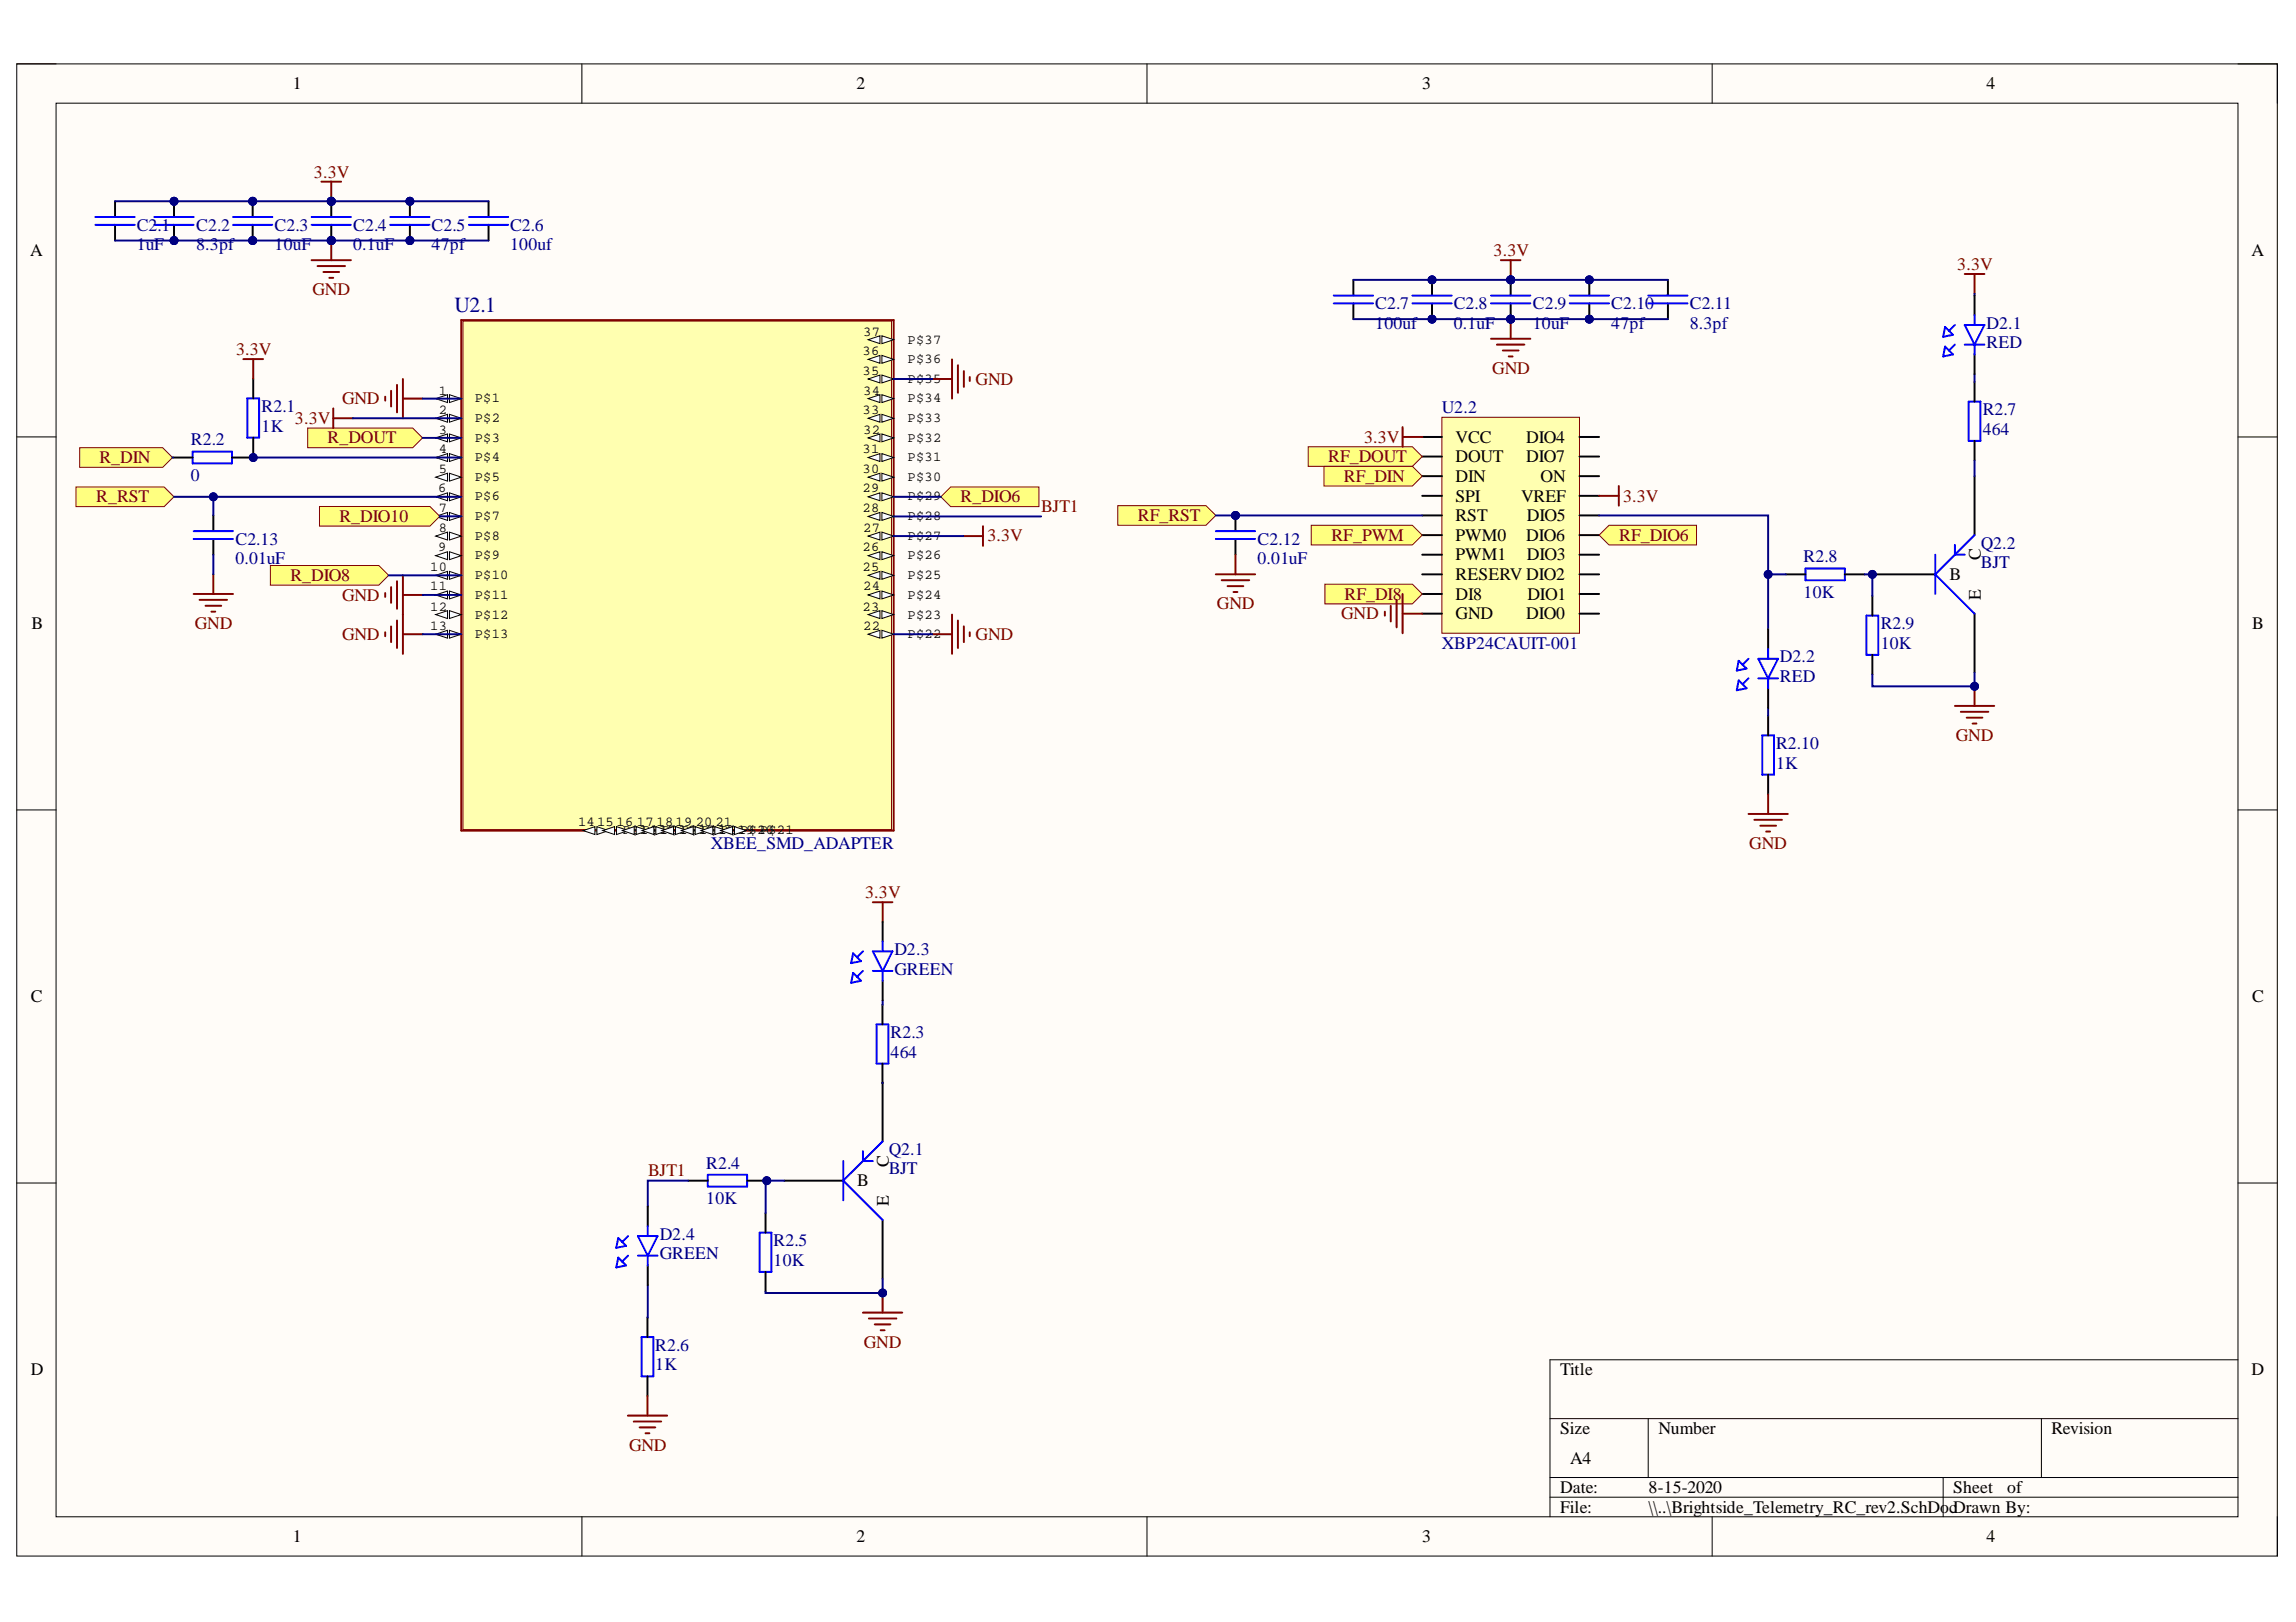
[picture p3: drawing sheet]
<svg xmlns="http://www.w3.org/2000/svg" width="297mm" height="210mm" viewBox="0 0 297 210" stroke-linecap="round" stroke-linejoin="round" font-family="sans-serif">
<defs><g id="words">
<text font-size="2.8" fill="#000080" x="58.8" y="40.4">U2.1</text>
<g font-size="2.3">
<text x="37.9" y="11.6">1</text>
<text x="110.8" y="11.6">2</text>
<text x="184" y="11.6">3</text>
<text x="257" y="11.6">4</text>
<text x="3.9" y="33.1">A</text>
<text x="291.3" y="33.1">A</text>
<text x="188.3" y="57.3">VCC</text>
<text x="188.3" y="59.8">DOUT</text>
<text x="197.5" y="57.3">DIO4</text>
<text x="197.5" y="59.8">DIO7</text>
<text x="188.3" y="62.4">DIN</text>
<text x="188.3" y="64.9">SPI</text>
<text x="196.8" y="64.9">VREF</text>
<text x="199.3" y="62.4">ON</text>
<text x="188.3" y="67.5">RST</text>
<text x="188.3" y="70">PWM0</text>
<text x="197.5" y="70">DIO6</text>
<text x="197.5" y="67.5">DIO5</text>
<text x="188.3" y="72.5">PWM1</text>
<text x="188.3" y="75.1">RESERV DIO2</text>
<text x="188.3" y="77.6">DI8</text>
<text x="197.5" y="72.5">DIO3</text>
<text x="197.6" y="77.6">DIO1</text>
<text x="252.2" y="75.1">B</text>
<text x="256.3" y="77.6" transform="rotate(-90 256.3 77.6)">E</text>
<text x="256.3" y="72.4" transform="rotate(-90 256.3 72.4)">C</text>
<text x="4.1" y="81.4">B</text>
<text x="188.3" y="80.1">GND</text>
<text x="197.5" y="80.1">DIO0</text>
<text x="291.4" y="81.4">B</text>
<text x="4" y="129.7">C</text>
<text x="291.4" y="129.7">C</text>
<text x="110.9" y="153.5">B</text>
<text x="115" y="151" transform="rotate(-90 115 151)">C</text>
<text x="115" y="156.1" transform="rotate(-90 115 156.1)">E</text>
<text x="4" y="177.9">D</text>
<text x="201.9" y="177.9">Title</text>
<text x="291.3" y="177.9">D</text>
<text x="201.9" y="185.6">Size</text>
<text x="214.5" y="185.6">Number</text>
<text x="265.4" y="185.6">Revision</text>
<text x="203.1" y="189.4">A4</text>
<text x="201.9" y="193.2">Date:</text>
<text x="201.9" y="195.8">File:</text>
<text x="213.3" y="193.2">8-15-2020</text>
<text x="213.3" y="195.8">\\..\Brightside_Telemetry_RC_rev2.SchDocDrawn By:</text>
<text x="252.7" y="193.2">Sheet</text>
<text x="259.7" y="193.2">of</text>
<text x="37.9" y="199.6">1</text>
<text x="110.8" y="199.6">2</text>
<text x="184" y="199.6">3</text>
<text x="257" y="199.6">4</text>
</g>
<g font-size="2.3" fill="#800000">
<text x="40.6" y="23">3.3V</text>
<text x="193.2" y="33.1">3.3V</text>
<text x="253.2" y="34.9">3.3V</text>
<text x="40.4" y="38.2">GND</text>
<text x="30.5" y="46">3.3V</text>
<text x="44.2" y="52.3">GND</text>
<text x="126.2" y="49.8">GND</text>
<text x="193.1" y="48.3">GND</text>
<text x="12.9" y="59.9">R_DIN</text>
<text x="38.2" y="54.9">3.3V</text>
<text x="42.4" y="57.4">R_DOUT</text>
<text x="171.8" y="59.8">RF_DOUT</text>
<text x="176.5" y="57.3">3.3V</text>
<text x="12.4" y="65">R_RST</text>
<text x="124.3" y="65">R_DIO6</text>
<text x="173.9" y="62.4">RF_DIN</text>
<text x="210" y="64.9">3.3V</text>
<text x="43.9" y="67.5">R_DIO10</text>
<text x="127.7" y="70.1">3.3V</text>
<text x="134.7" y="66.3">BJT1</text>
<text x="147.2" y="67.5">RF_RST</text>
<text x="172.2" y="70">RF_PWM</text>
<text x="209.5" y="70">RF_DIO6</text>
<text x="37.6" y="75.2">R_DIO8</text>
<text x="44.2" y="77.8">GND</text>
<text x="173.9" y="77.6">RF_DI8</text>
<text x="25.2" y="81.4">GND</text>
<text x="44.2" y="82.8">GND</text>
<text x="126.2" y="82.8">GND</text>
<text x="157.4" y="78.9">GND</text>
<text x="173.5" y="80.1">GND</text>
<text x="253" y="95.9">GND</text>
<text x="226.3" y="109.9">GND</text>
<text x="111.9" y="116.2">3.3V</text>
<text x="83.8" y="152.2">BJT1</text>
<text x="111.8" y="174.4">GND</text>
<text x="81.4" y="187.7">GND</text>
</g>
<g font-size="2.3" fill="#000080">
<text x="17.7" y="29.8">C2.1</text>
<text x="25.4" y="29.8">C2.2</text>
<text x="35.5" y="29.8">C2.3</text>
<text x="45.7" y="29.8">C2.4</text>
<text x="55.8" y="29.8">C2.5</text>
<text x="66" y="29.8">C2.6</text>
<text x="17.7" y="32.4">1uF</text>
<text x="25.4" y="32.4">8.3pf</text>
<text x="35.5" y="32.4">10uF</text>
<text x="45.7" y="32.4">0.1uF</text>
<text x="55.8" y="32.4">47pf</text>
<text x="66" y="32.4">100uf</text>
<text x="177.9" y="40">C2.7</text>
<text x="188.1" y="40">C2.8</text>
<text x="198.3" y="40">C2.9</text>
<text x="208.5" y="40">C2.10</text>
<text x="218.6" y="40">C2.11</text>
<text x="177.9" y="42.5">100uf</text>
<text x="188.1" y="42.5">0.1uF</text>
<text x="198.3" y="42.5">10uF</text>
<text x="208.5" y="42.5">47pf</text>
<text x="218.6" y="42.5">8.3pf</text>
<text x="257" y="42.5">D2.1</text>
<text x="257" y="45.1">RED</text>
<text x="33.8" y="53.3">R2.1</text>
<text x="186.5" y="53.5">U2.2</text>
<text x="256.5" y="53.8">R2.7</text>
<text x="24.7" y="57.6">R2.2</text>
<text x="33.8" y="55.9">1K</text>
<text x="256.5" y="56.3">464</text>
<text x="24.7" y="62.2">0</text>
<text x="30.5" y="70.5">C2.13</text>
<text x="162.7" y="70.5">C2.12</text>
<text x="256.3" y="71">Q2.2</text>
<text x="30.5" y="73">0.01uF</text>
<text x="162.7" y="73">0.01uF</text>
<text x="233.3" y="72.8">R2.8</text>
<text x="233.3" y="77.3">10K</text>
<text x="256.3" y="73.5">BJT</text>
<text x="186.5" y="83.9">XBP24CAUIT-001</text>
<text x="243.3" y="81.4">R2.9</text>
<text x="243.3" y="83.9">10K</text>
<text x="230.3" y="85.7">D2.2</text>
<text x="230.3" y="88.2">RED</text>
<text x="229.8" y="97">R2.10</text>
<text x="229.8" y="99.5">1K</text>
<text x="92" y="109.9">XBEE_SMD_ADAPTER</text>
<text x="115.7" y="123.6">D2.3</text>
<text x="115.7" y="126.1">GREEN</text>
<text x="115.2" y="134.3">R2.3</text>
<text x="115.2" y="136.9">464</text>
<text x="115" y="149.4">Q2.1</text>
<text x="91.4" y="151.2">R2.4</text>
<text x="91.4" y="155.8">10K</text>
<text x="115" y="152">BJT</text>
<text x="85.4" y="160.4">D2.4</text>
<text x="100.1" y="161.3">R2.5</text>
<text x="85.4" y="163">GREEN</text>
<text x="100.1" y="163.8">10K</text>
<text x="84.8" y="174.8">R2.6</text>
<text x="84.8" y="177.3">1K</text>
</g>
<g font-size="1.8">
<text x="111.6" y="46">36</text>
<text x="111.7" y="43.4">37</text>
<text x="117.4" y="47">P$36</text>
<text x="117.4" y="44.5">P$37</text>
<text x="56.8" y="51.1">1</text>
<text x="56.8" y="53.6">2</text>
<text x="61.4" y="52.1">P$1</text>
<text x="111.6" y="53.6">33</text>
<text x="111.6" y="48.5">35</text>
<text x="111.7" y="51.1">34</text>
<text x="117.4" y="52.1">P$34</text>
<text x="117.4" y="49.5">P$35</text>
<text x="56.8" y="56.1">3</text>
<text x="56.8" y="58.7">4</text>
<text x="61.4" y="54.6">P$2</text>
<text x="61.4" y="57.1">P$3</text>
<text x="61.4" y="59.7">P$4</text>
<text x="111.6" y="58.7">31</text>
<text x="111.7" y="56.1">32</text>
<text x="117.4" y="59.7">P$31</text>
<text x="117.4" y="57.1">P$32</text>
<text x="117.4" y="54.6">P$33</text>
<text x="56.7" y="63.7">6</text>
<text x="56.8" y="61.2">5</text>
<text x="61.4" y="62.2">P$5</text>
<text x="61.4" y="64.7">P$6</text>
<text x="111.6" y="63.7">29</text>
<text x="111.6" y="61.2">30</text>
<text x="117.4" y="64.7">P$29</text>
<text x="117.4" y="62.2">P$30</text>
<text x="56.7" y="71.3">9</text>
<text x="56.8" y="66.3">7</text>
<text x="56.8" y="68.8">8</text>
<text x="61.4" y="67.3">P$7</text>
<text x="61.4" y="69.8">P$8</text>
<text x="111.6" y="71.3">26</text>
<text x="111.6" y="66.3">28</text>
<text x="111.7" y="68.8">27</text>
<text x="117.4" y="69.8">P$27</text>
<text x="117.4" y="67.3">P$28</text>
<text x="55.7" y="73.9">10</text>
<text x="55.7" y="76.4">11</text>
<text x="61.4" y="72.4">P$9</text>
<text x="61.4" y="74.9">P$10</text>
<text x="61.4" y="77.5">P$11</text>
<text x="111.6" y="73.9">25</text>
<text x="111.7" y="76.4">24</text>
<text x="117.4" y="77.5">P$24</text>
<text x="117.4" y="74.9">P$25</text>
<text x="117.4" y="72.4">P$26</text>
<text x="55.7" y="79">12</text>
<text x="55.7" y="81.6">13</text>
<text x="61.4" y="80">P$12</text>
<text x="61.4" y="82.6">P$13</text>
<text x="111.6" y="79">23</text>
<text x="111.7" y="81.6">22</text>
<text x="117.4" y="82.6">P$22</text>
<text x="117.4" y="80">P$23</text>
<text x="74.8" y="106.9">1415</text>
<text x="79.8" y="106.9">16</text>
<text x="80.5" y="107.9">P$1P4$1P5$1P6$1P7$1P8$1P9$2P0$21</text>
<text x="82.4" y="106.9">17</text>
<text x="84.9" y="106.9">1819</text>
<text x="90" y="106.9">20</text>
<text x="92.6" y="106.9">21</text>
</g>
</g></defs>
<path d="M2.2 8.3h292.4v193.1h-292.4z" fill-rule="evenodd" fill="#fffcf8"/>
<path d="M2.2 8.3h292.4v193.1h-292.4z" fill="none" stroke="#000" stroke-width=".13"/>
<path d="M7.3 13.4h282.2v182.9h-282.2z" fill-rule="evenodd" fill="#fffcf8"/>
<g fill="none" stroke="#000" stroke-width=".13">
<path d="M2.2 8.3h5.1M7.3 13.4h282.2v182.9h-282.2zM75.3 8.3v5M148.4 8.3v5M221.5 8.3v5.1M289.5 8.3h5.1v5.1M2.2 56.5h5.1M289.5 56.5h5.1M2.2 104.8h5.1M289.5 104.8h5.1M2.2 153.1h5.1M289.5 153.1h5.1"/>
<path d="M289.5 176h-89v20.3M75.3 196.3v5.1M148.4 196.3v5.1M200.5 183.6h89M200.5 191.2h89M200.5 193.8h89M213.2 183.6v7.6M221.5 196.3v5.1M251.4 191.2v5.1M264.1 183.6v7.6M294.6 196.3v5.1"/>
</g>
<path d="M59.9 41.5h55.4v65.9h-55.4z" fill-rule="evenodd" fill="#ffffb0"/>
<path d="M59.9 41.5h55.4v65.9h-55.4z" fill="none" stroke="#800000" stroke-width=".13"/>
<path d="M59.7 41.4h55.9v66.1h-55.9z" fill="none" stroke="#800000" stroke-width=".25"/>
<path d="M58.1 51.1l1.6 .5-1.6 .5z" fill="#f8fcff"/>
<path d="M58.1 51.1l1.6 .5-1.6 .5z" fill="none" stroke="#000" stroke-width=".13"/>
<path d="M56.4 51.6l1.5-.5v1z" fill="#f8fcff"/>
<path d="M56.4 51.6l1.5-.5v1z" fill="none" stroke="#000" stroke-width=".13"/>
<path d="M58.1 53.6l1.6 .5-1.6 .5z" fill="#f8fcff"/>
<path d="M58.1 53.6l1.6 .5-1.6 .5z" fill="none" stroke="#000" stroke-width=".13"/>
<path d="M56.4 54.1l1.5-.5v1z" fill="#f8fcff"/>
<path d="M56.4 54.1l1.5-.5v1z" fill="none" stroke="#000" stroke-width=".13"/>
<path d="M58.1 56.2l1.6 .5-1.6 .5z" fill="#f8fcff"/>
<path d="M58.1 56.2l1.6 .5-1.6 .5z" fill="none" stroke="#000" stroke-width=".13"/>
<path d="M56.4 56.7l1.5-.5v1z" fill="#f8fcff"/>
<path d="M56.4 56.7l1.5-.5v1z" fill="none" stroke="#000" stroke-width=".13"/>
<path d="M58.1 58.7l1.6 .5-1.6 .5z" fill="#f8fcff"/>
<path d="M58.1 58.7l1.6 .5-1.6 .5z" fill="none" stroke="#000" stroke-width=".13"/>
<path d="M56.4 59.2l1.5-.5v1z" fill="#f8fcff"/>
<path d="M56.4 59.2l1.5-.5v1z" fill="none" stroke="#000" stroke-width=".13"/>
<path d="M58.1 61.2l1.6 .6-1.6 .5z" fill="#f8fcff"/>
<path d="M58.1 61.2l1.6 .6-1.6 .5z" fill="none" stroke="#000" stroke-width=".13"/>
<path d="M56.4 61.8l1.5-.6v1.1z" fill="#f8fcff"/>
<path d="M56.4 61.8l1.5-.6v1.1z" fill="none" stroke="#000" stroke-width=".13"/>
<path d="M58.1 63.8l1.6 .5-1.6 .5z" fill="#f8fcff"/>
<path d="M58.1 63.8l1.6 .5-1.6 .5z" fill="none" stroke="#000" stroke-width=".13"/>
<path d="M56.4 64.3l1.5-.5v1z" fill="#f8fcff"/>
<path d="M56.4 64.3l1.5-.5v1z" fill="none" stroke="#000" stroke-width=".13"/>
<path d="M58.1 66.3l1.6 .5-1.6 .5z" fill="#f8fcff"/>
<path d="M58.1 66.3l1.6 .5-1.6 .5z" fill="none" stroke="#000" stroke-width=".13"/>
<path d="M56.4 66.8l1.5-.5v1z" fill="#f8fcff"/>
<path d="M56.4 66.8l1.5-.5v1z" fill="none" stroke="#000" stroke-width=".13"/>
<path d="M58.1 68.9l1.6 .5-1.6 .5z" fill="#f8fcff"/>
<path d="M58.1 68.9l1.6 .5-1.6 .5z" fill="none" stroke="#000" stroke-width=".13"/>
<path d="M56.4 69.4l1.5-.5v1z" fill="#f8fcff"/>
<path d="M56.4 69.4l1.5-.5v1z" fill="none" stroke="#000" stroke-width=".13"/>
<path d="M58.1 71.4l1.6 .5-1.6 .5z" fill="#f8fcff"/>
<path d="M58.1 71.4l1.6 .5-1.6 .5z" fill="none" stroke="#000" stroke-width=".13"/>
<path d="M56.4 71.9l1.5-.5v1z" fill="#f8fcff"/>
<path d="M56.4 71.9l1.5-.5v1z" fill="none" stroke="#000" stroke-width=".13"/>
<path d="M58.1 73.9l1.6 .6-1.6 .5z" fill="#f8fcff"/>
<path d="M58.1 73.9l1.6 .6-1.6 .5z" fill="none" stroke="#000" stroke-width=".13"/>
<path d="M56.4 74.5l1.5-.6v1.1z" fill="#f8fcff"/>
<path d="M56.4 74.5l1.5-.6v1.1z" fill="none" stroke="#000" stroke-width=".13"/>
<path d="M58.1 76.5l1.6 .5-1.6 .5z" fill="#f8fcff"/>
<path d="M58.1 76.5l1.6 .5-1.6 .5z" fill="none" stroke="#000" stroke-width=".13"/>
<path d="M56.4 77l1.5-.5v1z" fill="#f8fcff"/>
<path d="M56.4 77l1.5-.5v1z" fill="none" stroke="#000" stroke-width=".13"/>
<path d="M58.1 79l1.6 .5-1.6 .5z" fill="#f8fcff"/>
<path d="M58.1 79l1.6 .5-1.6 .5z" fill="none" stroke="#000" stroke-width=".13"/>
<path d="M56.4 79.5l1.5-.5v1z" fill="#f8fcff"/>
<path d="M56.4 79.5l1.5-.5v1z" fill="none" stroke="#000" stroke-width=".13"/>
<path d="M58.1 81.6l1.6 .5-1.6 .5z" fill="#f8fcff"/>
<path d="M58.1 81.6l1.6 .5-1.6 .5z" fill="none" stroke="#000" stroke-width=".13"/>
<path d="M56.4 82.1l1.5-.5v1z" fill="#f8fcff"/>
<path d="M56.4 82.1l1.5-.5v1z" fill="none" stroke="#000" stroke-width=".13"/>
<path d="M77.2 107l1.5 .5-1.5 .5z" fill="#f8fcff"/>
<path d="M77.2 107l1.5 .5-1.5 .5z" fill="none" stroke="#000" stroke-width=".13"/>
<path d="M75.4 107.5l1.6-.5v1z" fill="#f8fcff"/>
<path d="M75.4 107.5l1.6-.5v1z" fill="none" stroke="#000" stroke-width=".13"/>
<path d="M79.8 107l1.5 .5-1.5 .5z" fill="#f8fcff"/>
<path d="M79.8 107l1.5 .5-1.5 .5z" fill="none" stroke="#000" stroke-width=".13"/>
<path d="M78 107.5l1.5-.5v1z" fill="#f8fcff"/>
<path d="M78 107.5l1.5-.5v1z" fill="none" stroke="#000" stroke-width=".13"/>
<path d="M82.3 107l1.5 .5-1.5 .5z" fill="#f8fcff"/>
<path d="M82.3 107l1.5 .5-1.5 .5z" fill="none" stroke="#000" stroke-width=".13"/>
<path d="M80.5 107.5l1.6-.5v1z" fill="#f8fcff"/>
<path d="M80.5 107.5l1.6-.5v1z" fill="none" stroke="#000" stroke-width=".13"/>
<path d="M84.8 107l1.6 .5-1.6 .5z" fill="#f8fcff"/>
<path d="M84.8 107l1.6 .5-1.6 .5z" fill="none" stroke="#000" stroke-width=".13"/>
<path d="M83.1 107.5l1.5-.5v1z" fill="#f8fcff"/>
<path d="M83.1 107.5l1.5-.5v1z" fill="none" stroke="#000" stroke-width=".13"/>
<path d="M87.4 107l1.5 .5-1.5 .5z" fill="#f8fcff"/>
<path d="M87.4 107l1.5 .5-1.5 .5z" fill="none" stroke="#000" stroke-width=".13"/>
<path d="M85.6 107.5l1.5-.5v1z" fill="#f8fcff"/>
<path d="M85.6 107.5l1.5-.5v1z" fill="none" stroke="#000" stroke-width=".13"/>
<path d="M89.9 107l1.6 .5-1.6 .5z" fill="#f8fcff"/>
<path d="M89.9 107l1.6 .5-1.6 .5z" fill="none" stroke="#000" stroke-width=".13"/>
<path d="M88.2 107.5l1.5-.5v1z" fill="#f8fcff"/>
<path d="M88.2 107.5l1.5-.5v1z" fill="none" stroke="#000" stroke-width=".13"/>
<path d="M92.5 107l1.5 .5-1.5 .5z" fill="#f8fcff"/>
<path d="M92.5 107l1.5 .5-1.5 .5z" fill="none" stroke="#000" stroke-width=".13"/>
<path d="M90.7 107.5l1.5-.5v1z" fill="#f8fcff"/>
<path d="M90.7 107.5l1.5-.5v1z" fill="none" stroke="#000" stroke-width=".13"/>
<path d="M95 107l1.5 .5-1.5 .5z" fill="#f8fcff"/>
<path d="M95 107l1.5 .5-1.5 .5z" fill="none" stroke="#000" stroke-width=".13"/>
<path d="M93.2 107.5l1.6-.5v1z" fill="#f8fcff"/>
<path d="M93.2 107.5l1.6-.5v1z" fill="none" stroke="#000" stroke-width=".13"/>
<path d="M114.1 81.6l1.5 .5-1.5 .5z" fill="#f8fcff"/>
<path d="M114.1 81.6l1.5 .5-1.5 .5z" fill="none" stroke="#000" stroke-width=".13"/>
<path d="M112.3 82.1l1.5-.5v1z" fill="#f8fcff"/>
<path d="M112.3 82.1l1.5-.5v1z" fill="none" stroke="#000" stroke-width=".13"/>
<path d="M114.1 79l1.5 .5-1.5 .5z" fill="#f8fcff"/>
<path d="M114.1 79l1.5 .5-1.5 .5z" fill="none" stroke="#000" stroke-width=".13"/>
<path d="M112.3 79.5l1.5-.5v1z" fill="#f8fcff"/>
<path d="M112.3 79.5l1.5-.5v1z" fill="none" stroke="#000" stroke-width=".13"/>
<path d="M114.1 76.5l1.5 .5-1.5 .5z" fill="#f8fcff"/>
<path d="M114.1 76.5l1.5 .5-1.5 .5z" fill="none" stroke="#000" stroke-width=".13"/>
<path d="M112.3 77l1.5-.5v1z" fill="#f8fcff"/>
<path d="M112.3 77l1.5-.5v1z" fill="none" stroke="#000" stroke-width=".13"/>
<path d="M114.1 73.9l1.5 .6-1.5 .5z" fill="#f8fcff"/>
<path d="M114.1 73.9l1.5 .6-1.5 .5z" fill="none" stroke="#000" stroke-width=".13"/>
<path d="M112.3 74.5l1.5-.6v1.1z" fill="#f8fcff"/>
<path d="M112.3 74.5l1.5-.6v1.1z" fill="none" stroke="#000" stroke-width=".13"/>
<path d="M114.1 71.4l1.5 .5-1.5 .5z" fill="#f8fcff"/>
<path d="M114.1 71.4l1.5 .5-1.5 .5z" fill="none" stroke="#000" stroke-width=".13"/>
<path d="M112.3 71.9l1.5-.5v1z" fill="#f8fcff"/>
<path d="M112.3 71.9l1.5-.5v1z" fill="none" stroke="#000" stroke-width=".13"/>
<path d="M114.1 68.9l1.5 .5-1.5 .5z" fill="#f8fcff"/>
<path d="M114.1 68.9l1.5 .5-1.5 .5z" fill="none" stroke="#000" stroke-width=".13"/>
<path d="M112.3 69.4l1.5-.5v1z" fill="#f8fcff"/>
<path d="M112.3 69.4l1.5-.5v1z" fill="none" stroke="#000" stroke-width=".13"/>
<path d="M114.1 66.3l1.5 .5-1.5 .5z" fill="#f8fcff"/>
<path d="M114.1 66.3l1.5 .5-1.5 .5z" fill="none" stroke="#000" stroke-width=".13"/>
<path d="M112.3 66.8l1.5-.5v1z" fill="#f8fcff"/>
<path d="M112.3 66.8l1.5-.5v1z" fill="none" stroke="#000" stroke-width=".13"/>
<path d="M114.1 63.8l1.5 .5-1.5 .5z" fill="#f8fcff"/>
<path d="M114.1 63.8l1.5 .5-1.5 .5z" fill="none" stroke="#000" stroke-width=".13"/>
<path d="M112.3 64.3l1.5-.5v1z" fill="#f8fcff"/>
<path d="M112.3 64.3l1.5-.5v1z" fill="none" stroke="#000" stroke-width=".13"/>
<path d="M114.1 61.2l1.5 .6-1.5 .5z" fill="#f8fcff"/>
<path d="M114.1 61.2l1.5 .6-1.5 .5z" fill="none" stroke="#000" stroke-width=".13"/>
<path d="M112.3 61.8l1.5-.6v1.1z" fill="#f8fcff"/>
<path d="M112.3 61.8l1.5-.6v1.1z" fill="none" stroke="#000" stroke-width=".13"/>
<path d="M114.1 58.7l1.5 .5-1.5 .5z" fill="#f8fcff"/>
<path d="M114.1 58.7l1.5 .5-1.5 .5z" fill="none" stroke="#000" stroke-width=".13"/>
<path d="M112.3 59.2l1.5-.5v1z" fill="#f8fcff"/>
<path d="M112.3 59.2l1.5-.5v1z" fill="none" stroke="#000" stroke-width=".13"/>
<path d="M114.1 56.2l1.5 .5-1.5 .5z" fill="#f8fcff"/>
<path d="M114.1 56.2l1.5 .5-1.5 .5z" fill="none" stroke="#000" stroke-width=".13"/>
<path d="M112.3 56.7l1.5-.5v1z" fill="#f8fcff"/>
<path d="M112.3 56.7l1.5-.5v1z" fill="none" stroke="#000" stroke-width=".13"/>
<path d="M114.1 53.6l1.5 .5-1.5 .5z" fill="#f8fcff"/>
<path d="M114.1 53.6l1.5 .5-1.5 .5z" fill="none" stroke="#000" stroke-width=".13"/>
<path d="M112.3 54.1l1.5-.5v1z" fill="#f8fcff"/>
<path d="M112.3 54.1l1.5-.5v1z" fill="none" stroke="#000" stroke-width=".13"/>
<path d="M114.1 51.1l1.5 .5-1.5 .5z" fill="#f8fcff"/>
<path d="M114.1 51.1l1.5 .5-1.5 .5z" fill="none" stroke="#000" stroke-width=".13"/>
<path d="M112.3 51.6l1.5-.5v1z" fill="#f8fcff"/>
<path d="M112.3 51.6l1.5-.5v1z" fill="none" stroke="#000" stroke-width=".13"/>
<path d="M114.1 48.5l1.5 .5-1.5 .6z" fill="#f8fcff"/>
<path d="M114.1 48.5l1.5 .5-1.5 .6z" fill="none" stroke="#000" stroke-width=".13"/>
<path d="M112.3 49l1.5-.5v1.1z" fill="#f8fcff"/>
<path d="M112.3 49l1.5-.5v1.1z" fill="none" stroke="#000" stroke-width=".13"/>
<path d="M114.1 46l1.5 .5-1.5 .5z" fill="#f8fcff"/>
<path d="M114.1 46l1.5 .5-1.5 .5z" fill="none" stroke="#000" stroke-width=".13"/>
<path d="M112.3 46.5l1.5-.5v1z" fill="#f8fcff"/>
<path d="M112.3 46.5l1.5-.5v1z" fill="none" stroke="#000" stroke-width=".13"/>
<path d="M114.1 43.5l1.5 .5-1.5 .5z" fill="#f8fcff"/>
<path d="M114.1 43.5l1.5 .5-1.5 .5z" fill="none" stroke="#000" stroke-width=".13"/>
<path d="M112.3 44l1.5-.5v1z" fill="#f8fcff"/>
<path d="M112.3 44l1.5-.5v1z" fill="none" stroke="#000" stroke-width=".13"/>
<g fill="none" stroke="#800000" stroke-width=".25">
<path d="M49.8 51.3v.5M50.6 50.6v2M51.4 49.8v3.6M52.1 49v5.1M52.1 51.6h2.6M120.6 49h2.6M123.2 46.5v5.1M123.9 47.3v3.5M124.7 48v2.1M125.5 48.8v.5M49.8 76.7v.5M50.6 76v2"/>
<path d="M51.4 75.2v3.6M52.1 74.5v10.1M52.1 77h2.6M123.2 79.5v5.1M49.8 81.8v.5M50.6 81.1v2M51.4 80.3v3.6M52.1 82.1h2.6M120.6 82.1h2.6M123.9 80.3v3.6M124.7 81.1v2M125.5 81.8v.5"/>
</g>
<path d="M39.8 55.4h13.6l1.3 1.3-1.3 1.2h-13.6z" fill-rule="evenodd" fill="#ffff80"/>
<path d="M39.8 55.4h13.6l1.3 1.3-1.3 1.2h-13.6z" fill="none" stroke="#800000" stroke-width=".13"/>
<path d="M32 51.6h1.5v5h-1.5z" fill="none" stroke="#00f" stroke-width=".25"/>
<path d="M32.8 49v2.6M32.8 56.6v2.6" fill="none" stroke="#000" stroke-width=".25"/>
<path d="M10.3 57.9h10.7l1.3 1.3-1.3 1.3h-10.7z" fill-rule="evenodd" fill="#ffff80"/>
<path d="M10.3 57.9h10.7l1.3 1.3-1.3 1.3h-10.7z" fill="none" stroke="#800000" stroke-width=".13"/>
<path d="M24.9 58.4h5.1v1.6h-5.1z" fill="none" stroke="#00f" stroke-width=".25"/>
<path d="M22.4 59.2h2.5M30 59.2h2.6" fill="none" stroke="#000" stroke-width=".25"/>
<path d="M41.3 65.5h14.3l1.3 1.3-1.3 1.3h-14.3z" fill-rule="evenodd" fill="#ffff80"/>
<path d="M41.3 65.5h14.3l1.3 1.3-1.3 1.3h-14.3z" fill="none" stroke="#800000" stroke-width=".13"/>
<path d="M35 73.2h14l1.3 1.3-1.3 1.2h-14z" fill-rule="evenodd" fill="#ffff80"/>
<path d="M35 73.2h14l1.3 1.3-1.3 1.2h-14z" fill="none" stroke="#800000" stroke-width=".13"/>
<g fill="none" stroke="#800000" stroke-width=".25">
<path d="M124.6 69.4h2.6M127.2 68.1v2.5M112.9 116.8h2.6M114.2 116.8v2.5M111.6 169.9h5.1M112.4 170.6h3.6M113.2 171.4h2M113.9 172.1h.5M114.2 167.3v2.6M81.2 183.2h5.1M82 184h3.5M82.7 184.7h2.1"/>
<path d="M83.5 185.5h.5M83.8 180.6v2.6"/>
</g>
<path d="M114.2 130v2.6M114.2 137.6v10.1M89 152.8h2.6M96.7 152.8h2.5M99 157v2.5M101.5 152.8h7.6M114.2 157.9v7.6M83.8 170.5v2.5M83.8 178.1v2.5M99 164.6v2.5" fill="none" stroke="#000" stroke-width=".25"/>
<path d="M113.4 132.6h1.5v5h-1.5zM91.6 152h5.1v1.6h-5.1zM98.3 159.5h1.5v5.1h-1.5zM109.1 150.3v5M111.6 149v1.3h1.3M114.2 147.7l-5.1 5.1 5.1 5.1M83 173h1.5v5.1h-1.5z" fill="none" stroke="#00f" stroke-width=".25"/>
<circle cx="114.2" cy="167.3" r=".51" fill="#000080"/>
<circle cx="114.2" cy="167.3" r=".51" fill="none" stroke="#000080" stroke-width=".13"/>
<path d="M254.7 52h1.5v5.1h-1.5zM233.6 73.6h5.1v1.5h-5.1zM241.5 79.7h1.5v5h-1.5zM250.4 71.8v5.1M252.9 70.5v1.3h1.3M255.5 69.2l-5.1 5.1 5.1 5.1M228 95.2h1.5v5h-1.5z" fill="none" stroke="#00f" stroke-width=".25"/>
<path d="M255.5 49.4v2.6M255.5 57.1v2.5M231 74.3h2.6M238.7 74.3h2.5M242.2 77.1v2.6M242.7 74.3h7.7M255.5 61.6v7.6M255.5 79.4v7.6M228.7 92.6v2.6M242.2 84.7v2.6M228.7 100.2v2.6" fill="none" stroke="#000" stroke-width=".25"/>
<path d="M254.2 35.5h2.5M255.5 35.5v2.5M252.9 91.4h5.1M253.7 92.1h3.5M254.4 92.9h2.1M255.2 93.6h.5M255.5 88.8v2.6" fill="none" stroke="#800000" stroke-width=".25"/>
<circle cx="255.5" cy="88.8" r=".51" fill="#000080"/>
<circle cx="255.5" cy="88.8" r=".51" fill="none" stroke="#000080" stroke-width=".13"/>
<path d="M226.2 105.3h5.1M227 106.1h3.5M227.7 106.9h2.1M228.5 107.6h.5M228.7 102.8v2.5" fill="none" stroke="#800000" stroke-width=".25"/>
<path d="M123 63h11.4v2.6h-11.4l-1.3-1.3z" fill-rule="evenodd" fill="#ffff80"/>
<path d="M123 63h11.4v2.6h-11.4l-1.3-1.3z" fill="none" stroke="#800000" stroke-width=".13"/>
<path d="M186.5 54h17.8v27.9h-17.8z" fill-rule="evenodd" fill="#ffffb0"/>
<path d="M186.5 54h17.8v27.9h-17.8z" fill="none" stroke="#800000" stroke-width=".13"/>
<g fill="none" stroke="#000" stroke-width=".25">
<path d="M184 56.5h2.5M184 59.1h2.5M204.3 56.5h2.6M204.3 59.1h2.6M184 61.6h2.5M184 64.2h2.5M184 66.7h2.5M184 69.2h2.5M184 71.8h2.5M184 74.3h2.5M184 76.9h2.5M184 79.4h2.5"/>
<path d="M204.3 61.6h2.6M204.3 64.2h2.6M204.3 66.7h2.6M204.3 69.2h2.6M204.3 71.8h2.6M204.3 74.3h2.6M204.3 76.9h2.6M204.3 79.4h2.6"/>
</g>
<path d="M206.9 64.2h2.5M209.4 62.9v2.5" fill="none" stroke="#800000" stroke-width=".25"/>
<path d="M206.9 69.2l1.3-1.2h11.3v2.5h-11.3z" fill-rule="evenodd" fill="#ffff80"/>
<path d="M206.9 69.2l1.3-1.2h11.3v2.5h-11.3z" fill="none" stroke="#800000" stroke-width=".13"/>
<path d="M169.2 57.8h13.5l1.3 1.3-1.3 1.3h-13.5z" fill-rule="evenodd" fill="#ffff80"/>
<path d="M169.2 57.8h13.5l1.3 1.3-1.3 1.3h-13.5z" fill="none" stroke="#800000" stroke-width=".13"/>
<path d="M171.3 60.4h11.4l1.3 1.2-1.3 1.3h-11.4z" fill-rule="evenodd" fill="#ffff80"/>
<path d="M171.3 60.4h11.4l1.3 1.2-1.3 1.3h-11.4z" fill="none" stroke="#800000" stroke-width=".13"/>
<path d="M169.6 68h13.1l1.3 1.2-1.3 1.3h-13.1z" fill-rule="evenodd" fill="#ffff80"/>
<path d="M169.6 68h13.1l1.3 1.2-1.3 1.3h-13.1z" fill="none" stroke="#800000" stroke-width=".13"/>
<path d="M171.4 75.6h11.3l1.3 1.3-1.3 1.2h-11.3z" fill-rule="evenodd" fill="#ffff80"/>
<path d="M171.4 75.6h11.3l1.3 1.3-1.3 1.2h-11.3z" fill="none" stroke="#800000" stroke-width=".13"/>
<path d="M41.6 23.5h2.5M42.9 23.5v2.5M31.5 46.5h2.5M32.8 46.5v2.5M179.2 79.2v.5M179.9 78.4v2M180.7 77.6v3.6M181.5 76.9v5M181.5 79.4h2.5" fill="none" stroke="#800000" stroke-width=".25"/>
<circle cx="42.9" cy="26" r=".51" fill="#000080"/>
<circle cx="42.9" cy="26" r=".51" fill="none" stroke="#000080" stroke-width=".13"/>
<circle cx="42.9" cy="31.1" r=".51" fill="#000080"/>
<circle cx="42.9" cy="31.1" r=".51" fill="none" stroke="#000080" stroke-width=".13"/>
<circle cx="42.9" cy="26" r=".51" fill="#000080"/>
<circle cx="42.9" cy="26" r=".51" fill="none" stroke="#000080" stroke-width=".13"/>
<path d="M42.9 29.1v2" fill="none" stroke="#000" stroke-width=".25"/>
<circle cx="42.9" cy="31.1" r=".51" fill="#000080"/>
<circle cx="42.9" cy="31.1" r=".51" fill="none" stroke="#000080" stroke-width=".13"/>
<path d="M42.9 26v2.1" fill="none" stroke="#000" stroke-width=".25"/>
<circle cx="42.9" cy="26" r=".51" fill="#000080"/>
<circle cx="42.9" cy="26" r=".51" fill="none" stroke="#000080" stroke-width=".13"/>
<path d="M40.3 29.1h5.1M40.3 28.1h5.1" fill="none" stroke="#00f" stroke-width=".25"/>
<circle cx="32.7" cy="31.1" r=".51" fill="#000080"/>
<circle cx="32.7" cy="31.1" r=".51" fill="none" stroke="#000080" stroke-width=".13"/>
<circle cx="32.7" cy="26" r=".51" fill="#000080"/>
<circle cx="32.7" cy="26" r=".51" fill="none" stroke="#000080" stroke-width=".13"/>
<path d="M32.7 29.1v2" fill="none" stroke="#000" stroke-width=".25"/>
<circle cx="32.7" cy="31.1" r=".51" fill="#000080"/>
<circle cx="32.7" cy="31.1" r=".51" fill="none" stroke="#000080" stroke-width=".13"/>
<path d="M32.7 26v2.1" fill="none" stroke="#000" stroke-width=".25"/>
<circle cx="32.7" cy="26" r=".51" fill="#000080"/>
<circle cx="32.7" cy="26" r=".51" fill="none" stroke="#000080" stroke-width=".13"/>
<path d="M30.1 29.1h5.1M30.1 28.1h5.1" fill="none" stroke="#00f" stroke-width=".25"/>
<circle cx="22.5" cy="31.1" r=".51" fill="#000080"/>
<circle cx="22.5" cy="31.1" r=".51" fill="none" stroke="#000080" stroke-width=".13"/>
<circle cx="22.5" cy="26" r=".51" fill="#000080"/>
<circle cx="22.5" cy="26" r=".51" fill="none" stroke="#000080" stroke-width=".13"/>
<path d="M22.5 29.1v2" fill="none" stroke="#000" stroke-width=".25"/>
<circle cx="22.5" cy="31.1" r=".51" fill="#000080"/>
<circle cx="22.5" cy="31.1" r=".51" fill="none" stroke="#000080" stroke-width=".13"/>
<path d="M22.5 26v2.1" fill="none" stroke="#000" stroke-width=".25"/>
<circle cx="22.5" cy="26" r=".51" fill="#000080"/>
<circle cx="22.5" cy="26" r=".51" fill="none" stroke="#000080" stroke-width=".13"/>
<path d="M20 29.1h5.1M20 28.1h5.1" fill="none" stroke="#00f" stroke-width=".25"/>
<circle cx="53" cy="26" r=".51" fill="#000080"/>
<circle cx="53" cy="26" r=".51" fill="none" stroke="#000080" stroke-width=".13"/>
<circle cx="53" cy="31.1" r=".51" fill="#000080"/>
<circle cx="53" cy="31.1" r=".51" fill="none" stroke="#000080" stroke-width=".13"/>
<path d="M53 26v2.1" fill="none" stroke="#000" stroke-width=".25"/>
<circle cx="53" cy="26" r=".51" fill="#000080"/>
<circle cx="53" cy="26" r=".51" fill="none" stroke="#000080" stroke-width=".13"/>
<path d="M53 29.1v2" fill="none" stroke="#000" stroke-width=".25"/>
<circle cx="53" cy="31.1" r=".51" fill="#000080"/>
<circle cx="53" cy="31.1" r=".51" fill="none" stroke="#000080" stroke-width=".13"/>
<path d="M12.3 28.1h5.1M12.3 29.1h5.1M50.5 28.1h5.1M50.5 29.1h5.1" fill="none" stroke="#00f" stroke-width=".25"/>
<path d="M14.9 26v2.1M14.9 29.1v2" fill="none" stroke="#000" stroke-width=".25"/>
<path d="M40.3 33.7h5.1M41.1 34.4h3.5M41.8 35.2h2.1M42.6 36h.5M42.9 31.1v2.6" fill="none" stroke="#800000" stroke-width=".25"/>
<circle cx="42.9" cy="31.1" r=".51" fill="#000080"/>
<circle cx="42.9" cy="31.1" r=".51" fill="none" stroke="#000080" stroke-width=".13"/>
<path d="M194.2 33.7h2.5M195.4 33.7v2.5M43.1 52.9v2.5M43.1 54.1h2.6M181.5 55.3v2.5M181.5 56.5h2.5" fill="none" stroke="#800000" stroke-width=".25"/>
<circle cx="195.4" cy="36.2" r=".51" fill="#000080"/>
<circle cx="195.4" cy="36.2" r=".51" fill="none" stroke="#000080" stroke-width=".13"/>
<circle cx="185.3" cy="36.2" r=".51" fill="#000080"/>
<circle cx="185.3" cy="36.2" r=".51" fill="none" stroke="#000080" stroke-width=".13"/>
<circle cx="185.3" cy="41.3" r=".51" fill="#000080"/>
<circle cx="185.3" cy="41.3" r=".51" fill="none" stroke="#000080" stroke-width=".13"/>
<path d="M185.3 36.2v2" fill="none" stroke="#000" stroke-width=".25"/>
<circle cx="185.3" cy="36.2" r=".51" fill="#000080"/>
<circle cx="185.3" cy="36.2" r=".51" fill="none" stroke="#000080" stroke-width=".13"/>
<path d="M185.3 39.3v2" fill="none" stroke="#000" stroke-width=".25"/>
<circle cx="185.3" cy="41.3" r=".51" fill="#000080"/>
<circle cx="185.3" cy="41.3" r=".51" fill="none" stroke="#000080" stroke-width=".13"/>
<path d="M182.7 38.2h5.1M182.7 39.3h5.1" fill="none" stroke="#00f" stroke-width=".25"/>
<circle cx="195.4" cy="41.3" r=".51" fill="#000080"/>
<circle cx="195.4" cy="41.3" r=".51" fill="none" stroke="#000080" stroke-width=".13"/>
<circle cx="195.4" cy="36.2" r=".51" fill="#000080"/>
<circle cx="195.4" cy="36.2" r=".51" fill="none" stroke="#000080" stroke-width=".13"/>
<path d="M195.4 39.3v2" fill="none" stroke="#000" stroke-width=".25"/>
<circle cx="195.4" cy="41.3" r=".51" fill="#000080"/>
<circle cx="195.4" cy="41.3" r=".51" fill="none" stroke="#000080" stroke-width=".13"/>
<path d="M195.4 36.2v2" fill="none" stroke="#000" stroke-width=".25"/>
<circle cx="195.4" cy="36.2" r=".51" fill="#000080"/>
<circle cx="195.4" cy="36.2" r=".51" fill="none" stroke="#000080" stroke-width=".13"/>
<path d="M192.9 39.3h5.1M192.9 38.2h5.1" fill="none" stroke="#00f" stroke-width=".25"/>
<circle cx="205.6" cy="41.3" r=".51" fill="#000080"/>
<circle cx="205.6" cy="41.3" r=".51" fill="none" stroke="#000080" stroke-width=".13"/>
<circle cx="205.6" cy="36.2" r=".51" fill="#000080"/>
<circle cx="205.6" cy="36.2" r=".51" fill="none" stroke="#000080" stroke-width=".13"/>
<path d="M205.6 39.3v2" fill="none" stroke="#000" stroke-width=".25"/>
<circle cx="205.6" cy="41.3" r=".51" fill="#000080"/>
<circle cx="205.6" cy="41.3" r=".51" fill="none" stroke="#000080" stroke-width=".13"/>
<path d="M205.6 36.2v2" fill="none" stroke="#000" stroke-width=".25"/>
<circle cx="205.6" cy="36.2" r=".51" fill="#000080"/>
<circle cx="205.6" cy="36.2" r=".51" fill="none" stroke="#000080" stroke-width=".13"/>
<path d="M203.1 39.3h5.1M203.1 38.2h5.1M213.2 39.3h5.1M213.2 38.2h5.1" fill="none" stroke="#00f" stroke-width=".25"/>
<path d="M215.8 36.2v2M215.8 39.3v2" fill="none" stroke="#000" stroke-width=".25"/>
<path d="M192.9 43.8h5.1M193.7 44.6h3.5M194.4 45.4h2.1M195.2 46.1h.5M195.4 41.3v2.5" fill="none" stroke="#800000" stroke-width=".25"/>
<circle cx="195.4" cy="41.3" r=".51" fill="#000080"/>
<circle cx="195.4" cy="41.3" r=".51" fill="none" stroke="#000080" stroke-width=".13"/>
<circle cx="159.8" cy="66.7" r=".51" fill="#000080"/>
<circle cx="159.8" cy="66.7" r=".51" fill="none" stroke="#000080" stroke-width=".13"/>
<path d="M159.8 66.7v2" fill="none" stroke="#000" stroke-width=".25"/>
<circle cx="159.8" cy="66.7" r=".51" fill="#000080"/>
<circle cx="159.8" cy="66.7" r=".51" fill="none" stroke="#000080" stroke-width=".13"/>
<path d="M27.6 66.7v2M27.6 69.7v2.1M159.8 69.7v2.1" fill="none" stroke="#000" stroke-width=".25"/>
<path d="M25.1 68.7h5M25.1 69.7h5M157.3 68.7h5.1M157.3 69.7h5.1" fill="none" stroke="#00f" stroke-width=".25"/>
<path d="M25.1 76.9h5M25.8 77.6h3.6M26.6 78.4h2M27.3 79.2h.6M27.6 74.3v2.6" fill="none" stroke="#800000" stroke-width=".25"/>
<path d="M9.8 63h11.4l1.3 1.3-1.3 1.3h-11.4z" fill-rule="evenodd" fill="#ffff80"/>
<path d="M9.8 63h11.4l1.3 1.3-1.3 1.3h-11.4z" fill="none" stroke="#800000" stroke-width=".13"/>
<path d="M144.6 65.4h11.4l1.3 1.3-1.3 1.3h-11.4z" fill-rule="evenodd" fill="#ffff80"/>
<path d="M144.6 65.4h11.4l1.3 1.3-1.3 1.3h-11.4z" fill="none" stroke="#800000" stroke-width=".13"/>
<path d="M157.3 74.3h5.1M158.1 75.1h3.5M158.8 75.9h2.1M159.6 76.6h.5M159.8 71.8v2.5" fill="none" stroke="#800000" stroke-width=".25"/>
<path d="M63.2 26v2.1M63.2 29.1v2M175.1 36.2v2M175.1 39.3v2" fill="none" stroke="#000" stroke-width=".25"/>
<path d="M60.7 29.1h5M60.7 28.1h5M172.6 39.3h5M172.6 38.2h5" fill="none" stroke="#00f" stroke-width=".25"/>
<path d="M14.9 31.1h28M255.5 48.4v1" fill="none" stroke="#000080" stroke-width=".25"/>
<circle cx="42.9" cy="31.1" r=".51" fill="#000080"/>
<circle cx="42.9" cy="31.1" r=".51" fill="none" stroke="#000080" stroke-width=".13"/>
<circle cx="32.7" cy="31.1" r=".51" fill="#000080"/>
<circle cx="32.7" cy="31.1" r=".51" fill="none" stroke="#000080" stroke-width=".13"/>
<circle cx="22.5" cy="31.1" r=".51" fill="#000080"/>
<circle cx="22.5" cy="31.1" r=".51" fill="none" stroke="#000080" stroke-width=".13"/>
<path d="M14.9 26h28" fill="none" stroke="#000080" stroke-width=".25"/>
<circle cx="22.5" cy="26" r=".51" fill="#000080"/>
<circle cx="22.5" cy="26" r=".51" fill="none" stroke="#000080" stroke-width=".13"/>
<circle cx="32.7" cy="26" r=".51" fill="#000080"/>
<circle cx="32.7" cy="26" r=".51" fill="none" stroke="#000080" stroke-width=".13"/>
<circle cx="42.9" cy="26" r=".51" fill="#000080"/>
<circle cx="42.9" cy="26" r=".51" fill="none" stroke="#000080" stroke-width=".13"/>
<path d="M22.3 59.2h.1M22.5 64.3h37.2" fill="none" stroke="#000080" stroke-width=".25"/>
<circle cx="27.6" cy="64.3" r=".51" fill="#000080"/>
<circle cx="27.6" cy="64.3" r=".51" fill="none" stroke="#000080" stroke-width=".13"/>
<path d="M32.6 59.2h27.1" fill="none" stroke="#000080" stroke-width=".25"/>
<circle cx="32.8" cy="59.2" r=".51" fill="#000080"/>
<circle cx="32.8" cy="59.2" r=".51" fill="none" stroke="#000080" stroke-width=".13"/>
<path d="M42.9 31.1h20.3" fill="none" stroke="#000080" stroke-width=".25"/>
<circle cx="53" cy="31.1" r=".51" fill="#000080"/>
<circle cx="53" cy="31.1" r=".51" fill="none" stroke="#000080" stroke-width=".13"/>
<circle cx="42.9" cy="31.1" r=".51" fill="#000080"/>
<circle cx="42.9" cy="31.1" r=".51" fill="none" stroke="#000080" stroke-width=".13"/>
<path d="M42.9 26h20.3" fill="none" stroke="#000080" stroke-width=".25"/>
<circle cx="42.9" cy="26" r=".51" fill="#000080"/>
<circle cx="42.9" cy="26" r=".51" fill="none" stroke="#000080" stroke-width=".13"/>
<circle cx="53" cy="26" r=".51" fill="#000080"/>
<circle cx="53" cy="26" r=".51" fill="none" stroke="#000080" stroke-width=".13"/>
<path d="M45.7 54.1h14M54.7 56.7h5M54.7 51.6h5M50.3 74.5h9.4M54.7 77h5M56.9 66.8h2.8M54.7 82.1h5M89 152.8h-5.2v3.3M83.8 166.3v4.2M114.2 165.5v1.8h-15.2v-.2" fill="none" stroke="#000080" stroke-width=".25"/>
<circle cx="114.2" cy="167.3" r=".51" fill="#000080"/>
<circle cx="114.2" cy="167.3" r=".51" fill="none" stroke="#000080" stroke-width=".13"/>
<path d="M101.5 152.8h-2.4l-.1 4.2" fill="none" stroke="#000080" stroke-width=".25"/>
<circle cx="99.2" cy="152.8" r=".51" fill="#000080"/>
<circle cx="99.2" cy="152.8" r=".51" fill="none" stroke="#000080" stroke-width=".13"/>
<path d="M99.2 152.8h.1" fill="none" stroke="#000080" stroke-width=".25"/>
<circle cx="99.2" cy="152.8" r=".51" fill="#000080"/>
<circle cx="99.2" cy="152.8" r=".51" fill="none" stroke="#000080" stroke-width=".13"/>
<path d="M115.6 49h5M115.6 69.4h9M115.6 66.8h19.1M115.6 64.3h6.1M157.3 66.7h26.7M115.6 82.1h5M114.2 129.5v.5M114.2 140.1v.1" fill="none" stroke="#000080" stroke-width=".25"/>
<circle cx="159.8" cy="66.7" r=".51" fill="#000080"/>
<circle cx="159.8" cy="66.7" r=".51" fill="none" stroke="#000080" stroke-width=".13"/>
<path d="M175.1 41.3h20.3" fill="none" stroke="#000080" stroke-width=".25"/>
<circle cx="195.4" cy="41.3" r=".51" fill="#000080"/>
<circle cx="195.4" cy="41.3" r=".51" fill="none" stroke="#000080" stroke-width=".13"/>
<circle cx="185.3" cy="41.3" r=".51" fill="#000080"/>
<circle cx="185.3" cy="41.3" r=".51" fill="none" stroke="#000080" stroke-width=".13"/>
<path d="M175.1 36.2h20.3" fill="none" stroke="#000080" stroke-width=".25"/>
<circle cx="185.3" cy="36.2" r=".51" fill="#000080"/>
<circle cx="185.3" cy="36.2" r=".51" fill="none" stroke="#000080" stroke-width=".13"/>
<circle cx="195.4" cy="36.2" r=".51" fill="#000080"/>
<circle cx="195.4" cy="36.2" r=".51" fill="none" stroke="#000080" stroke-width=".13"/>
<path d="M195.4 41.3h20.4" fill="none" stroke="#000080" stroke-width=".25"/>
<circle cx="205.6" cy="41.3" r=".51" fill="#000080"/>
<circle cx="205.6" cy="41.3" r=".51" fill="none" stroke="#000080" stroke-width=".13"/>
<circle cx="195.4" cy="41.3" r=".51" fill="#000080"/>
<circle cx="195.4" cy="41.3" r=".51" fill="none" stroke="#000080" stroke-width=".13"/>
<path d="M195.4 36.2h20.4" fill="none" stroke="#000080" stroke-width=".25"/>
<circle cx="195.4" cy="36.2" r=".51" fill="#000080"/>
<circle cx="195.4" cy="36.2" r=".51" fill="none" stroke="#000080" stroke-width=".13"/>
<circle cx="205.6" cy="36.2" r=".51" fill="#000080"/>
<circle cx="205.6" cy="36.2" r=".51" fill="none" stroke="#000080" stroke-width=".13"/>
<path d="M206.9 66.7h21.8v7.6h2.3" fill="none" stroke="#000080" stroke-width=".25"/>
<circle cx="228.7" cy="74.3" r=".51" fill="#000080"/>
<circle cx="228.7" cy="74.3" r=".51" fill="none" stroke="#000080" stroke-width=".13"/>
<path d="M241.2 74.3h1.5" fill="none" stroke="#000080" stroke-width=".25"/>
<circle cx="242.2" cy="74.3" r=".51" fill="#000080"/>
<circle cx="242.2" cy="74.3" r=".51" fill="none" stroke="#000080" stroke-width=".13"/>
<path d="M255.5 87v1.8h-13.3v-1.5" fill="none" stroke="#000080" stroke-width=".25"/>
<circle cx="255.5" cy="88.8" r=".51" fill="#000080"/>
<circle cx="255.5" cy="88.8" r=".51" fill="none" stroke="#000080" stroke-width=".13"/>
<path d="M27.6 64.3v2.4M27.6 71.8v2.5" fill="none" stroke="#000080" stroke-width=".25"/>
<circle cx="27.6" cy="64.3" r=".51" fill="#000080"/>
<circle cx="27.6" cy="64.3" r=".51" fill="none" stroke="#000080" stroke-width=".13"/>
<path d="M32.8 59.2h.1" fill="none" stroke="#000080" stroke-width=".25"/>
<circle cx="32.8" cy="59.2" r=".51" fill="#000080"/>
<circle cx="32.8" cy="59.2" r=".51" fill="none" stroke="#000080" stroke-width=".13"/>
<path d="M228.7 74.3v7.1M228.7 91.6v1" fill="none" stroke="#000080" stroke-width=".25"/>
<circle cx="228.7" cy="74.3" r=".51" fill="#000080"/>
<circle cx="228.7" cy="74.3" r=".51" fill="none" stroke="#000080" stroke-width=".13"/>
<path d="M242.2 74.3v2.8" fill="none" stroke="#000080" stroke-width=".25"/>
<circle cx="242.2" cy="74.3" r=".51" fill="#000080"/>
<circle cx="242.2" cy="74.3" r=".51" fill="none" stroke="#000080" stroke-width=".13"/>
<path d="M255.5 38v.2M255.5 59.6v2" fill="none" stroke="#000080" stroke-width=".25"/>
<path d="M255.5 38.2v2.6M255.5 45.9v2.5M228.7 81.4v2.6M228.7 89.1v2.5M114.2 119.3v2.5M114.2 126.9v2.6M83.8 156.1v2.6M83.8 163.8v2.5" fill="none" stroke="#000" stroke-width=".25"/>
<g fill="none" stroke="#00f" stroke-width=".25">
<path d="M251.6 42.3l1.1 1-1.3 .3zM251.6 44.9l1.1 1-1.3 .2zM252.9 42.1l-.7 .7M252.9 44.6l-.7 .8M254.2 44.6h2.5M254.2 42.1h2.5l-1.2 2.5zM255.5 40.8v1.3M255.5 44.6v1.3M224.9 85.5l1.1 1-1.3 .3zM224.9 88l1.1 1.1-1.3 .2zM226.2 85.3l-.8 .7M226.2 87.8l-.8 .8"/>
<path d="M227.5 87.8h2.5M227.5 85.3h2.5l-1.3 2.5zM228.7 84v1.3M228.7 87.8v1.3M110.4 123.4l1 1-1.3 .2zM110.4 125.9l1 1-1.3 .3zM111.6 123.1l-.7 .8M111.6 125.7l-.7 .7M112.9 125.7h2.6M112.9 123.1h2.6l-1.3 2.6zM114.2 121.8v1.3M114.2 125.7v1.2"/>
<path d="M81.3 160l-.8 .7M82.5 160h2.6l-1.3 2.5zM83.8 158.7v1.3M80 160.2l1 1-1.3 .3zM80 162.8l1 1-1.3 .2zM81.3 162.5l-.8 .8M82.5 162.5h2.6M83.8 162.5v1.3"/>
</g>
<use href="#words"/>
</svg>
